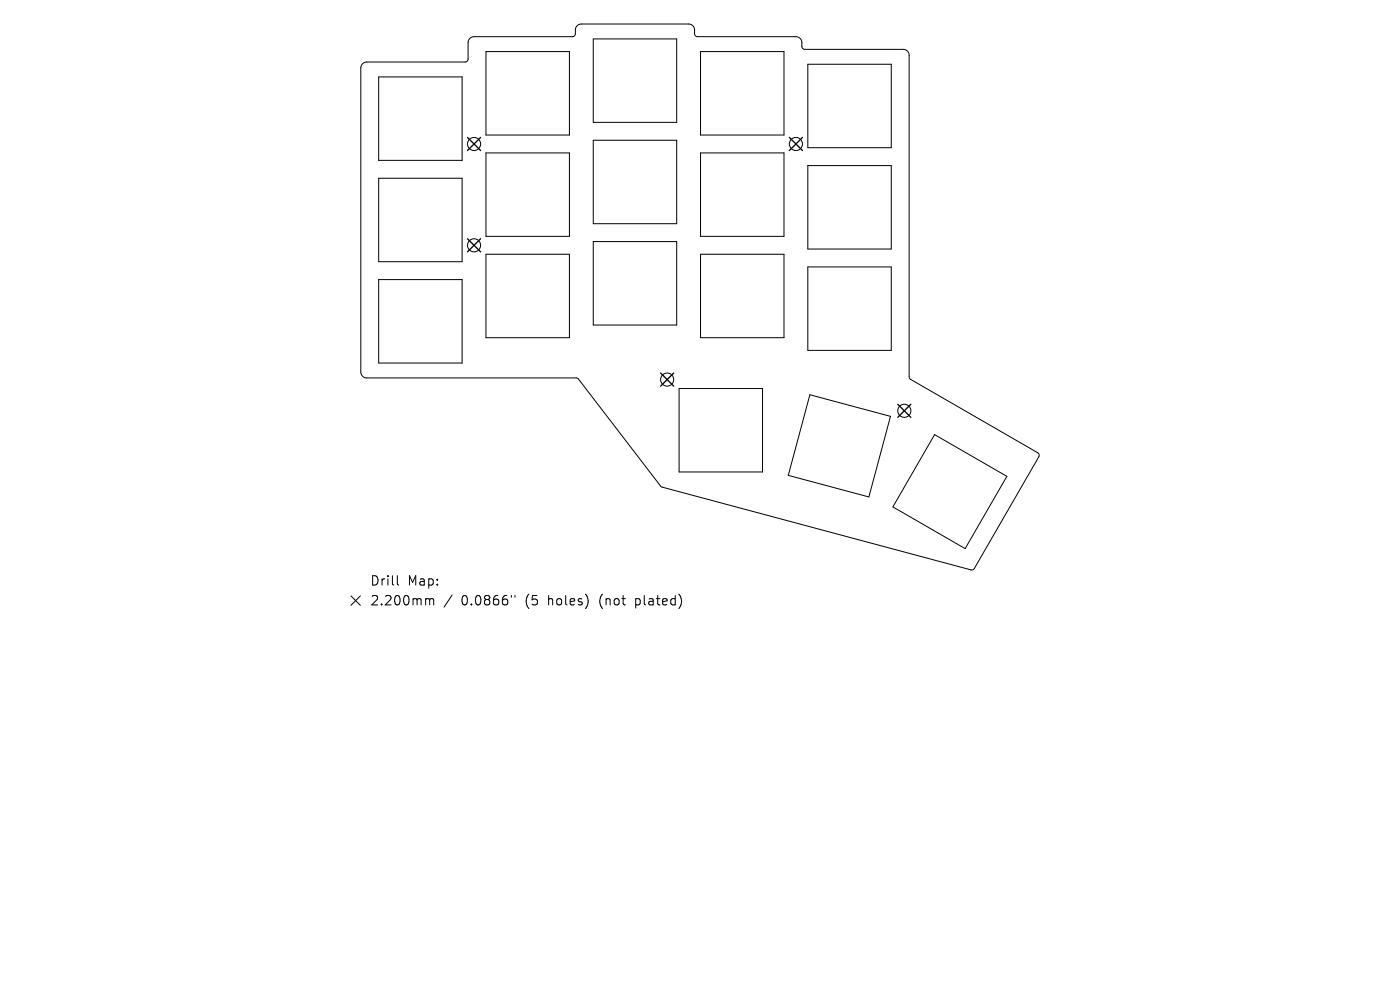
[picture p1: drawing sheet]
<svg xmlns="http://www.w3.org/2000/svg" width="297mm" height="210mm" viewBox="0 0 297 210" stroke-linecap="round" stroke-linejoin="round" font-family="sans-serif">
<defs><g id="words">
<g font-size="2.8">
<text x="78.4" y="124.5">Drill</text>
<text x="86.5" y="124.5">Map:</text>
<text x="78.4" y="128.7">2.200mm</text>
<text x="97.9" y="128.7">0.0866&quot;</text>
<text x="111.6" y="128.7">(5</text>
<text x="116.6" y="128.7">holes)</text>
<text x="127.6" y="128.7">(not</text>
<text x="135.5" y="128.7">plated)</text>
</g>
</g></defs>
<g fill="none" stroke="#000" stroke-width=".21">
<path d="M76.9 13.5l.9-.3 21-.1 .3-.1 .2-.4v-3.6a1.26 1.26 0 0 1 1.3-1.2h20.9l.5-.4 .1-1a1.26 1.26 0 0 1 1.2-1.3h22.8a1.26 1.26 0 0 1 1.3 1.3v1l.5 .4h20.9a1.26 1.26 0 0 1 1.3 1.2l.1 1.1 .5 .4h20.9a1.26 1.26 0 0 1 1.3 1.2v68.4l.3 .4 26.9 15.5 .4 .5-.1 .4-13.9 23.9-.5 .1-65.6-17.6-17.7-22.9-.3-.2h-44.6a1.26 1.26 0 0 1-1.3-1.3v-64.5zM80.3 16.3h17.7v17.7h-17.7zM103.1 10.9h17.7v17.7h-17.7zM125.9 8.3h17.7v17.7h-17.7zM148.6 10.9h17.7v17.7h-17.7zM171.4 13.6h17.7v17.7h-17.7zM80.3 37.8h17.7v17.7h-17.7zM103.1 32.4h17.7v17.7h-17.7zM125.9 29.8h17.7v17.7h-17.7zM148.6 32.4h17.7v17.7h-17.7zM171.4 35.1h17.7v17.7h-17.7zM80.3 59.3h17.7v17.7h-17.7z"/>
<path d="M103.1 53.9h17.7v17.7h-17.7zM125.9 51.2h17.7v17.7h-17.7zM148.6 53.9h17.7v17.7h-17.7zM171.4 56.6h17.7v17.7h-17.7zM144.1 82.4h17.7v17.7h-17.7zM171.8 83.7l17.1 4.6-4.6 17.1-17.1-4.6zM198.3 92.2l15.3 8.8-8.9 15.4-15.3-8.9zM74.4 126.4l2 2M76.4 126.4l-2 2M84.3 122.1v1.7l.3 .3M90.6 127l.5 .1 .1 .2M91.2 127.3l.2-.3 .5 .1 .1 1.2"/>
<path d="M91.2 127.3v1M95.9 126.2l-1.7 2.6M108.5 126.3v.4M109.2 126.3v.4"/>
<circle cx="100.6" cy="30.5" r="1.39"/>
<circle cx="168.8" cy="30.5" r="1.39"/>
<circle cx="100.6" cy="52" r="1.39"/>
<circle cx="141.5" cy="80.5" r="1.39"/>
<circle cx="191.8" cy="87.1" r="1.39"/>
</g>
<path d="M99.2 29.2l2.8 2.7M102 29.2l-2.8 2.7M167.5 29.2l2.7 2.7M170.2 29.2l-2.7 2.7M99.2 50.6l2.8 2.8M102 50.6l-2.8 2.8M140.1 79.1l2.8 2.8M142.9 79.1l-2.8 2.8M190.5 85.8l2.7 2.7M193.2 85.8l-2.7 2.7" fill="none" stroke="#000" stroke-width=".28"/>
<use href="#words"/>
</svg>
